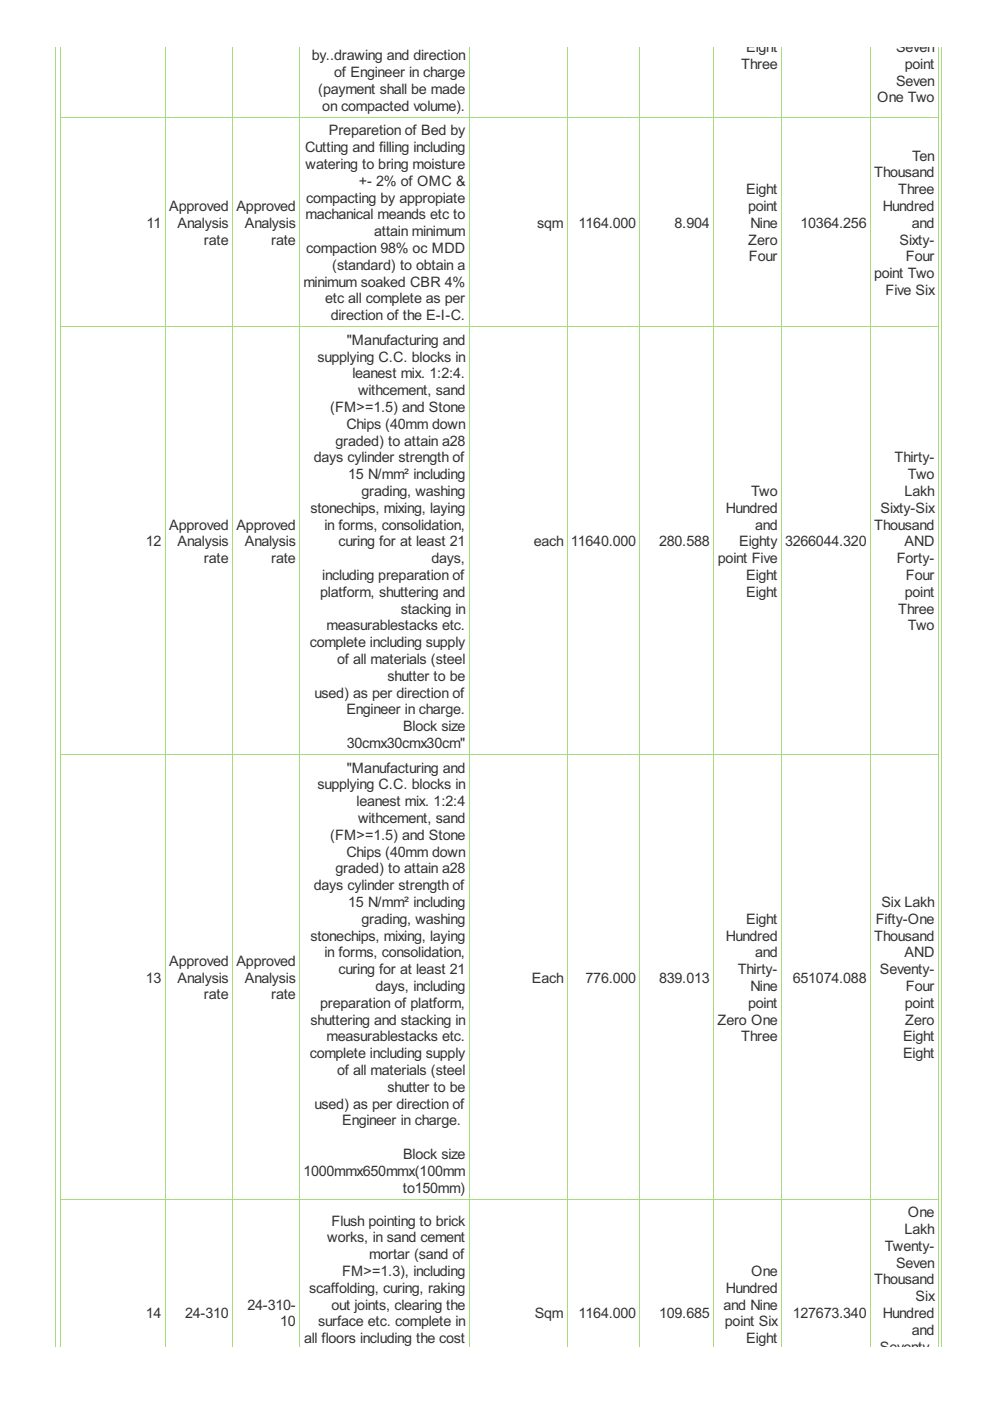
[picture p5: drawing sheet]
<svg xmlns="http://www.w3.org/2000/svg" width="210mm" height="297mm" viewBox="0 0 210 297" stroke-linecap="round" stroke-linejoin="round" font-family="sans-serif">
<defs><g id="words">
<g font-size="3.4" fill="#333">
<text x="158.2" y="11">Eight</text>
<text x="190" y="11">Seven</text>
<text x="66.1" y="12.8">by..drawing and direction</text>
<text x="70.9" y="16.4">of Engineer in charge</text>
<text x="157.2" y="14.6">Three</text>
<text x="191.9" y="14.6">point</text>
<text x="67.4" y="19.9">(payment shall be made</text>
<text x="68.3" y="23.5">on compacted volume).</text>
<text x="186" y="21.7">One Two</text>
<text x="190" y="18.2">Seven</text>
<text x="69.7" y="28.7">Preparetion of Bed by</text>
<text x="64.7" y="32.3">Cutting and filling including</text>
<text x="64.8" y="35.8">watering to bring moisture</text>
<text x="193.4" y="34">Ten</text>
<text x="76.1" y="39.4">+- 2% of OMC &amp;</text>
<text x="158.2" y="41.2">Eight</text>
<text x="185.4" y="37.6">Thousand</text>
<text x="190.4" y="41.2">Three</text>
<text x="35.9" y="44.7">Approved</text>
<text x="50.1" y="44.7">Approved</text>
<text x="64.8" y="46.5">machanical meands etc to</text>
<text x="64.9" y="42.9">compacting by appropiate</text>
<text x="158.6" y="44.7">point</text>
<text x="187.2" y="44.7">Hundred</text>
<text x="31.1" y="48.3">11</text>
<text x="37.7" y="48.3">Analysis</text>
<text x="43.2" y="51.9">rate</text>
<text x="51.9" y="48.3">Analysis</text>
<text x="57.5" y="51.9">rate</text>
<text x="64.9" y="53.6">compaction 98% oc MDD</text>
<text x="79.3" y="50.1">attain minimum</text>
<text x="113.9" y="48.3">sqm</text>
<text x="122.7" y="48.3">1164.000</text>
<text x="143" y="48.3">8.904</text>
<text x="158.7" y="51.9">Zero</text>
<text x="159.1" y="48.3">Nine</text>
<text x="169.7" y="48.3">10364.256</text>
<text x="190.7" y="51.9">Sixty-</text>
<text x="193.3" y="48.3">and</text>
<text x="70.4" y="57.2">(standard) to obtain a</text>
<text x="158.8" y="55.4">Four</text>
<text x="185.3" y="59">point Two</text>
<text x="192.1" y="55.4">Four</text>
<text x="64.3" y="60.8">minimum soaked CBR 4%</text>
<text x="68.9" y="64.3">etc all complete as per</text>
<text x="187.8" y="62.5">Five Six</text>
<text x="70.1" y="67.9">direction of the E-I-C.</text>
<text x="67.3" y="76.7">supplying C.C. blocks in</text>
<text x="73.5" y="73.1">&quot;Manufacturing and</text>
<text x="74.7" y="80.2">leanest mix. 1:2:4.</text>
<text x="75.9" y="83.8">withcement, sand</text>
<text x="70" y="87.3">(FM&gt;=1.5) and Stone</text>
<text x="71.2" y="94.5">graded) to attain a28</text>
<text x="73.4" y="90.9">Chips (40mm down</text>
<text x="66.6" y="98">days cylinder strength of</text>
<text x="73.8" y="101.6">15 N/mm² including</text>
<text x="189.7" y="98">Thirty-</text>
<text x="192.5" y="101.6">Two</text>
<text x="76.7" y="105.2">grading, washing</text>
<text x="159.2" y="105.2">Two</text>
<text x="191.8" y="105.2">Lakh</text>
<text x="35.9" y="112.3">Approved</text>
<text x="50.1" y="112.3">Approved</text>
<text x="65.8" y="108.7">stonechips, mixing, laying</text>
<text x="68.8" y="112.3">in forms, consolidation,</text>
<text x="153.9" y="108.7">Hundred</text>
<text x="160.1" y="112.3">and</text>
<text x="185.4" y="112.3">Thousand</text>
<text x="186.7" y="108.7">Sixty-Six</text>
<text x="30.9" y="115.8">12</text>
<text x="37.7" y="115.8">Analysis</text>
<text x="43.2" y="119.4">rate</text>
<text x="51.9" y="115.8">Analysis</text>
<text x="57.5" y="119.4">rate</text>
<text x="71.8" y="115.8">curing for at least 21</text>
<text x="91.5" y="119.4">days,</text>
<text x="113.2" y="115.8">each</text>
<text x="121" y="115.8">11640.000</text>
<text x="139.7" y="115.8">280.588</text>
<text x="152.2" y="119.4">point Five</text>
<text x="156.7" y="115.8">Eighty</text>
<text x="166.5" y="115.8">3266044.320</text>
<text x="190.1" y="119.4">Forty-</text>
<text x="191.8" y="115.8">AND</text>
<text x="68.3" y="123">including preparation of</text>
<text x="158.2" y="123">Eight</text>
<text x="192.1" y="123">Four</text>
<text x="67.9" y="126.5">platform, shuttering and</text>
<text x="85" y="130.1">stacking in</text>
<text x="158.2" y="126.5">Eight</text>
<text x="190.4" y="130.1">Three</text>
<text x="191.9" y="126.5">point</text>
<text x="65.7" y="137.2">complete including supply</text>
<text x="69.2" y="133.7">measurablestacks etc.</text>
<text x="192.5" y="133.7">Two</text>
<text x="71.5" y="140.8">of all materials (steel</text>
<text x="66.7" y="147.9">used) as per direction of</text>
<text x="82.1" y="144.4">shutter to be</text>
<text x="73.4" y="151.5">Engineer in charge.</text>
<text x="85.5" y="155">Block size</text>
<text x="73.5" y="158.6">30cmx30cmx30cm&quot;</text>
<text x="67.3" y="167.4">supplying C.C. blocks in</text>
<text x="73.5" y="163.8">&quot;Manufacturing and</text>
<text x="75.6" y="170.9">leanest mix. 1:2:4</text>
<text x="70" y="178.1">(FM&gt;=1.5) and Stone</text>
<text x="75.9" y="174.5">withcement, sand</text>
<text x="71.2" y="185.2">graded) to attain a28</text>
<text x="73.4" y="181.6">Chips (40mm down</text>
<text x="66.6" y="188.7">days cylinder strength of</text>
<text x="73.8" y="192.3">15 N/mm² including</text>
<text x="76.7" y="195.9">grading, washing</text>
<text x="158.2" y="195.9">Eight</text>
<text x="185.7" y="195.9">Fifty-One</text>
<text x="186.9" y="192.3">Six Lakh</text>
<text x="65.8" y="199.4">stonechips, mixing, laying</text>
<text x="68.8" y="203">in forms, consolidation,</text>
<text x="153.9" y="199.4">Hundred</text>
<text x="160.1" y="203">and</text>
<text x="185.4" y="199.4">Thousand</text>
<text x="191.8" y="203">AND</text>
<text x="30.9" y="208.3">13</text>
<text x="35.9" y="204.8">Approved</text>
<text x="37.7" y="208.3">Analysis</text>
<text x="50.1" y="204.8">Approved</text>
<text x="51.9" y="208.3">Analysis</text>
<text x="71.8" y="206.6">curing for at least 21</text>
<text x="112.8" y="208.3">Each</text>
<text x="124.2" y="208.3">776.000</text>
<text x="139.7" y="208.3">839.013</text>
<text x="156.4" y="206.6">Thirty-</text>
<text x="168.1" y="208.3">651074.088</text>
<text x="186.6" y="206.6">Seventy-</text>
<text x="43.2" y="211.9">rate</text>
<text x="57.5" y="211.9">rate</text>
<text x="67.9" y="213.7">preparation of platform,</text>
<text x="79.6" y="210.1">days, including</text>
<text x="158.6" y="213.7">point</text>
<text x="159.1" y="210.1">Nine</text>
<text x="191.9" y="213.7">point</text>
<text x="192.1" y="210.1">Four</text>
<text x="65.8" y="217.2">shuttering and stacking in</text>
<text x="69.2" y="220.8">measurablestacks etc.</text>
<text x="152.1" y="217.2">Zero One</text>
<text x="157.2" y="220.8">Three</text>
<text x="191.5" y="220.8">Eight</text>
<text x="191.9" y="217.2">Zero</text>
<text x="65.7" y="224.4">complete including supply</text>
<text x="71.5" y="227.9">of all materials (steel</text>
<text x="191.5" y="224.4">Eight</text>
<text x="82.1" y="231.5">shutter to be</text>
<text x="66.7" y="235.1">used) as per direction of</text>
<text x="72.5" y="238.6">Engineer in charge.</text>
<text x="85.5" y="245.8">Block size</text>
<text x="64.3" y="249.3">1000mmx650mmx(100mm</text>
<text x="85.4" y="252.9">to150mm)</text>
<text x="69.4" y="263.4">works, in sand cement</text>
<text x="70.3" y="259.9">Flush pointing to brick</text>
<text x="191.8" y="261.6">Lakh</text>
<text x="192.5" y="258.1">One</text>
<text x="78.3" y="267">mortar (sand of</text>
<text x="187.6" y="265.2">Twenty-</text>
<text x="190" y="268.8">Seven</text>
<text x="65.5" y="274.1">scaffolding, curing, raking</text>
<text x="72.5" y="270.5">FM&gt;=1.3), including</text>
<text x="153.9" y="274.1">Hundred</text>
<text x="159.2" y="270.5">One</text>
<text x="185.4" y="272.3">Thousand</text>
<text x="194.1" y="275.9">Six</text>
<text x="30.9" y="279.5">14</text>
<text x="39.2" y="279.5">24-310</text>
<text x="52.5" y="277.7">24-310-</text>
<text x="59.4" y="281.2">10</text>
<text x="67.4" y="281.2">surface etc. complete in</text>
<text x="70.3" y="277.7">out joints, clearing the</text>
<text x="113.4" y="279.5">Sqm</text>
<text x="122.7" y="279.5">1164.000</text>
<text x="139.7" y="279.5">109.685</text>
<text x="153.4" y="277.7">and Nine</text>
<text x="153.7" y="281.2">point Six</text>
<text x="168.1" y="279.5">127673.340</text>
<text x="187.2" y="279.5">Hundred</text>
<text x="64.5" y="284.8">all floors including the cost</text>
<text x="158.2" y="284.8">Eight</text>
<text x="186.6" y="286.6">Seventy-</text>
<text x="193.3" y="283">and</text>
</g>
</g></defs>
<g fill="none" stroke="#a8da7f" stroke-width=".21">
<path d="M11.8 9.9v275.7M12.7 9.9v275.7M35 9.9v275.7M49.3 9.9v275.7M63.5 9.9v275.7M99.4 9.9v275.7M120.2 9.9v275.7M135.7 9.9v275.7M151.3 9.9v275.7M165.7 9.9v275.7M184.5 9.9v275.7M198.9 9.9v275.7"/>
<path d="M199.7 9.9v275.7M12.7 24.9h186.3M12.7 69.3h186.3M12.7 160h186.3M12.7 254.3h186.3"/>
</g>
<use href="#words"/>
</svg>
